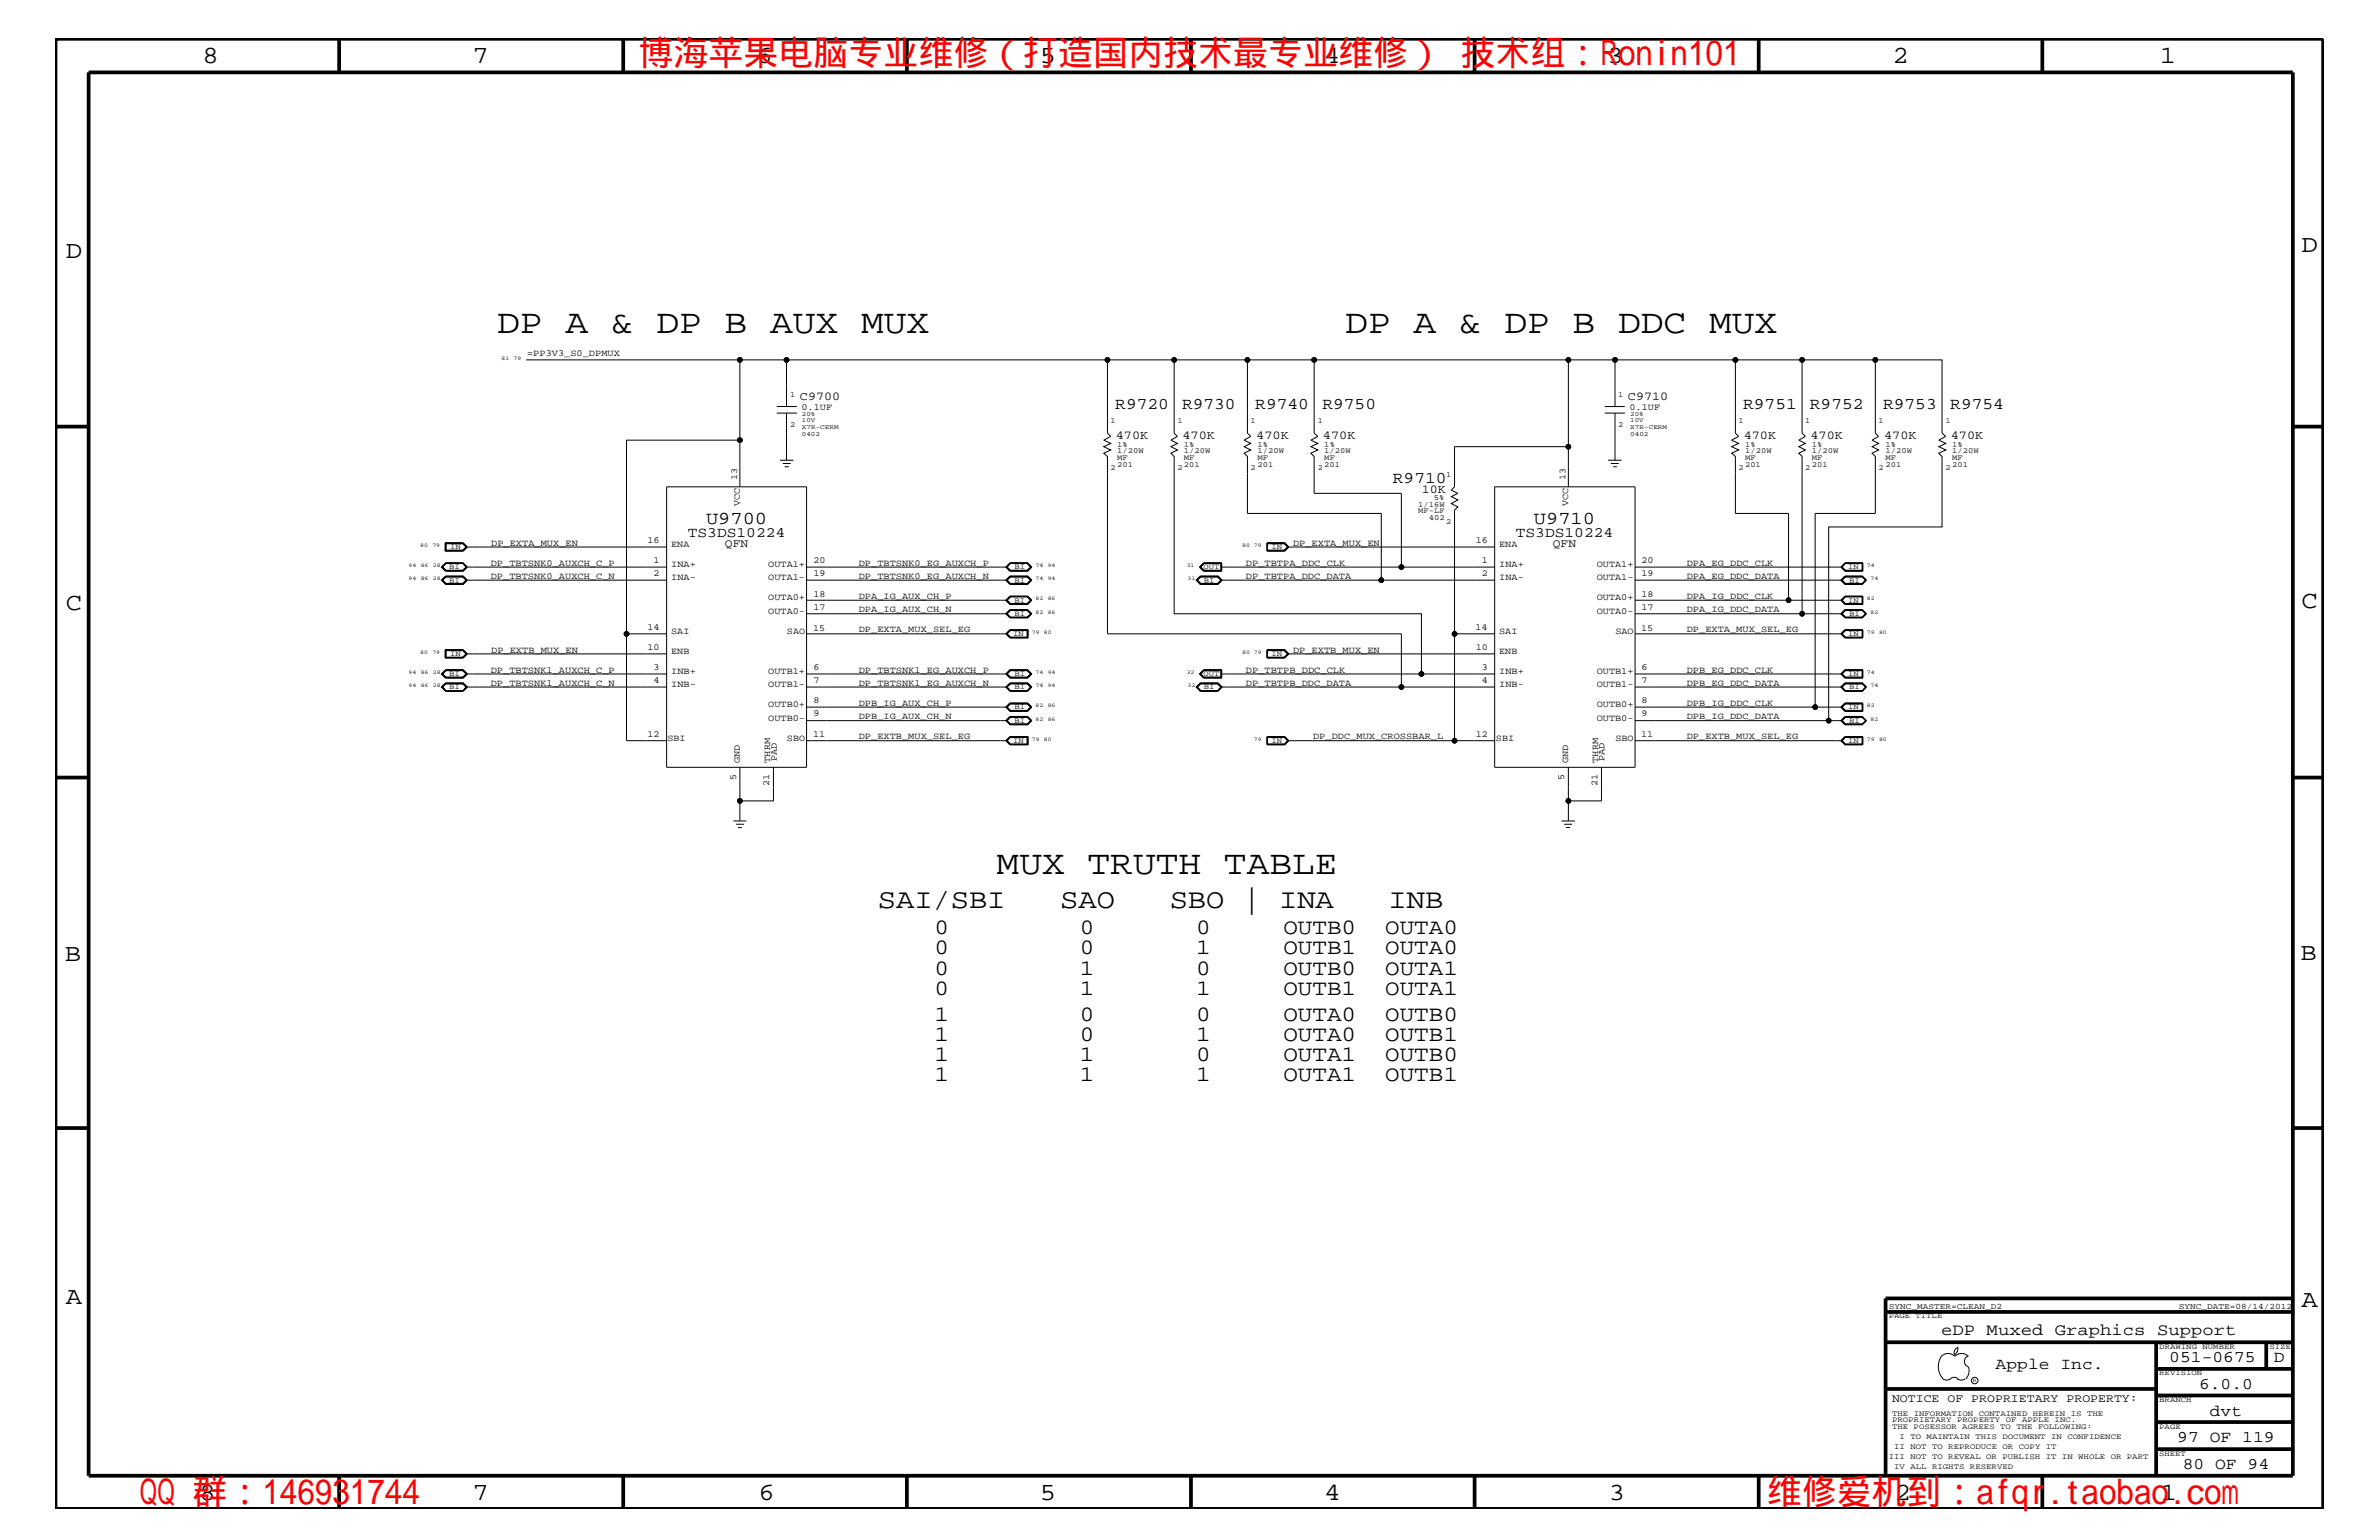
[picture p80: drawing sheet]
<svg xmlns="http://www.w3.org/2000/svg" width="432mm" height="279mm" viewBox="0 0 432 279" stroke-linecap="round" stroke-linejoin="round" font-family="sans-serif">
<defs><g id="words">
<g font-size="6.3" fill="#f00">
<text x="115.9" y="11.9">博海苹果电脑专业维修（打造国内技术最专业维修） 技术组：Ronin101</text>
<text x="25.4" y="272.9">QQ 群：146931744</text>
<text x="320.7" y="272.9">维修爱机到：afqr.taobao.com</text>
</g>
<g font-size="6.2">
<text x="90.2" y="60.4">DP A &amp; DP B AUX MUX</text>
<text x="244.2" y="60.4">DP A &amp; DP B DDC MUX</text>
<text x="180.9" y="158.6">MUX TRUTH TABLE</text>
</g>
<g font-size="5">
<text x="159.3" y="164.7">SAI/SBI</text>
<text x="192.4" y="164.7">SAO</text>
<text x="212.3" y="164.7">SBO | INA</text>
<text x="252" y="164.7">INB</text>
</g>
<g font-size="4.5">
<text x="36.7" y="11.5">8</text>
<text x="85.8" y="11.5">7</text>
<text x="137.3" y="11.5">6</text>
<text x="188.7" y="11.5">5</text>
<text x="240.3" y="11.5">4</text>
<text x="291.8" y="11.5">3</text>
<text x="343.5" y="11.5">2</text>
<text x="392" y="11.5">1</text>
<text x="11.9" y="46.8">D</text>
<text x="417.7" y="45.7">D</text>
<text x="11.9" y="110.6">C</text>
<text x="417.7" y="110.3">C</text>
<text x="11.8" y="174.3">B</text>
<text x="417.6" y="174.2">B</text>
<text x="11.9" y="236.7">A</text>
<text x="417.7" y="237.1">A</text>
<text x="36.2" y="272.1">8</text>
<text x="85.8" y="272.1">7</text>
<text x="137.7" y="272.1">6</text>
<text x="188.7" y="272.1">5</text>
<text x="240.4" y="272.1">4</text>
<text x="292" y="272.1">3</text>
<text x="343.9" y="272.1">2</text>
<text x="392.2" y="272.1">1</text>
</g>
<g font-size="4">
<text x="169.6" y="169.5">0</text>
<text x="169.6" y="173.2">0</text>
<text x="196" y="169.5">0</text>
<text x="196" y="173.2">0</text>
<text x="217.1" y="169.5">0</text>
<text x="217.1" y="173.2">1</text>
<text x="233" y="169.5">OUTB0</text>
<text x="233" y="173.2">OUTB1</text>
<text x="251.4" y="169.5">OUTA0</text>
<text x="251.4" y="173.2">OUTA0</text>
<text x="169.6" y="176.8">0</text>
<text x="196" y="176.8">1</text>
<text x="217.1" y="176.8">0</text>
<text x="233" y="176.8">OUTB0</text>
<text x="251.4" y="176.8">OUTA1</text>
<text x="169.6" y="180.5">0</text>
<text x="169.6" y="185.3">1</text>
<text x="196" y="180.5">1</text>
<text x="196" y="185.3">0</text>
<text x="217.1" y="180.5">1</text>
<text x="217.1" y="185.3">0</text>
<text x="233" y="180.5">OUTB1</text>
<text x="233" y="185.3">OUTA0</text>
<text x="251.4" y="180.5">OUTA1</text>
<text x="251.4" y="185.3">OUTB0</text>
<text x="169.6" y="188.9">1</text>
<text x="196" y="188.9">0</text>
<text x="217.1" y="188.9">1</text>
<text x="233" y="188.9">OUTA0</text>
<text x="251.4" y="188.9">OUTB1</text>
<text x="169.6" y="192.6">1</text>
<text x="169.6" y="196.2">1</text>
<text x="196" y="192.6">1</text>
<text x="196" y="196.2">1</text>
<text x="217.1" y="192.6">0</text>
<text x="217.1" y="196.2">1</text>
<text x="233" y="192.6">OUTA1</text>
<text x="233" y="196.2">OUTA1</text>
<text x="251.4" y="192.6">OUTB0</text>
<text x="251.4" y="196.2">OUTB1</text>
</g>
<g font-size="3.3">
<text x="128.1" y="95">U9700</text>
<text x="278.4" y="95">U9710</text>
</g>
<g font-size="3">
<text x="202.4" y="74.3">R9720</text>
<text x="214.5" y="74.3">R9730</text>
<text x="227.8" y="74.3">R9740</text>
<text x="240" y="74.3">R9750</text>
<text x="316.4" y="74.3">R9751</text>
<text x="328.5" y="74.3">R9752</text>
<text x="341.8" y="74.3">R9753</text>
<text x="354" y="74.3">R9754</text>
<text x="252.8" y="87.6">R9710</text>
<text x="352.3" y="242.3">eDP Muxed Graphics Support</text>
<text x="362.2" y="248.4">Apple Inc.</text>
<text x="393.7" y="247.1">051-0675</text>
<text x="399.2" y="252">6.0.0</text>
<text x="412.7" y="247.1">D</text>
<text x="401.1" y="256.8">dvt</text>
<text x="395.2" y="261.6">97 OF 119</text>
<text x="396.2" y="266.6">80 OF 94</text>
</g>
<g font-size="2.6">
<text x="124.8" y="97.4">TS3DS10224</text>
<text x="275.1" y="97.4">TS3DS10224</text>
</g>
<g font-size="2.2">
<text x="145.2" y="72.6">C9700</text>
<text x="295.5" y="72.6">C9710</text>
<text x="202.5" y="79.7">470K</text>
<text x="214.6" y="79.7">470K</text>
<text x="228" y="79.7">470K</text>
<text x="240.1" y="79.7">470K</text>
<text x="316.5" y="79.7">470K</text>
<text x="328.6" y="79.7">470K</text>
<text x="342" y="79.7">470K</text>
<text x="354.1" y="79.7">470K</text>
<text x="258.1" y="89.4">10K</text>
</g>
<g font-size="2.1">
<text x="131.6" y="99.3">QFN</text>
<text x="281.9" y="99.3">QFN</text>
<text x="343.4" y="254.4">NOTICE OF PROPRIETARY PROPERTY:</text>
</g>
<g font-size="1.7">
<text x="95.7" y="64.5">=PP3V3_S0_DPMUX</text>
<text x="145.5" y="74.4">0.1UF</text>
<text x="295.7" y="74.4">0.1UF</text>
<text x="133.8" y="87.1" transform="rotate(-90 133.8 87.1)">13</text>
<text x="284.1" y="87.1" transform="rotate(-90 284.1 87.1)">13</text>
<text x="134.3" y="91.9" transform="rotate(-90 134.3 91.9)">VCC</text>
<text x="284.6" y="91.9" transform="rotate(-90 284.6 91.9)">VCC</text>
<text x="89.2" y="99">DP_EXTA_MUX_EN</text>
<text x="117.5" y="98.5">16</text>
<text x="121.8" y="99.3">ENA</text>
<text x="234.7" y="99">DP_EXTA_MUX_EN</text>
<text x="267.9" y="98.5">16</text>
<text x="272.1" y="99.3">ENA</text>
<text x="89.1" y="105.1">DP_TBTSNK0_AUXCH_C_N</text>
<text x="89.1" y="102.6">DP_TBTSNK0_AUXCH_C_P</text>
<text x="118.6" y="104.6">2</text>
<text x="118.6" y="102.1">1</text>
<text x="121.8" y="105.3">INA-</text>
<text x="121.8" y="102.9">INA+</text>
<text x="139.4" y="102.9">OUTA1+</text>
<text x="139.4" y="105.3">OUTA1-</text>
<text x="147.7" y="104.6">19</text>
<text x="147.7" y="102.1">20</text>
<text x="155.9" y="102.6">DP_TBTSNK0_EG_AUXCH_P</text>
<text x="155.9" y="105">DP_TBTSNK0_EG_AUXCH_N</text>
<text x="226.1" y="105">DP_TBTPA_DDC_DATA</text>
<text x="226.1" y="102.6">DP_TBTPA_DDC_CLK</text>
<text x="269" y="104.6">2</text>
<text x="269" y="102.1">1</text>
<text x="272.1" y="105.3">INA-</text>
<text x="272.1" y="102.9">INA+</text>
<text x="289.8" y="102.9">OUTA1+</text>
<text x="289.8" y="105.3">OUTA1-</text>
<text x="297.9" y="104.6">19</text>
<text x="297.9" y="102.1">20</text>
<text x="306.2" y="105">DPA_EG_DDC_DATA</text>
<text x="306.2" y="102.6">DPA_EG_DDC_CLK</text>
<text x="139.4" y="108.9">OUTA0+</text>
<text x="139.4" y="111.4">OUTA0-</text>
<text x="147.7" y="110.6">17</text>
<text x="147.7" y="108.2">18</text>
<text x="155.9" y="108.7">DPA_IG_AUX_CH_P</text>
<text x="155.9" y="111.1">DPA_IG_AUX_CH_N</text>
<text x="289.8" y="108.9">OUTA0+</text>
<text x="289.8" y="111.4">OUTA0-</text>
<text x="297.9" y="110.6">17</text>
<text x="297.9" y="108.2">18</text>
<text x="306.2" y="108.7">DPA_IG_DDC_CLK</text>
<text x="306.2" y="111.1">DPA_IG_DDC_DATA</text>
<text x="89.2" y="118.4">DP_EXTB_MUX_EN</text>
<text x="117.5" y="114.3">14</text>
<text x="117.5" y="117.9">10</text>
<text x="121.8" y="115">SAI</text>
<text x="121.8" y="118.6">ENB</text>
<text x="142.8" y="115">SAO</text>
<text x="147.6" y="114.4">15</text>
<text x="155.9" y="114.8">DP_EXTA_MUX_SEL_EG</text>
<text x="234.7" y="118.4">DP_EXTB_MUX_EN</text>
<text x="267.8" y="114.3">14</text>
<text x="267.9" y="117.9">10</text>
<text x="272.1" y="115">SAI</text>
<text x="272.1" y="118.6">ENB</text>
<text x="293.2" y="115">SAO</text>
<text x="297.9" y="114.4">15</text>
<text x="306.2" y="114.8">DP_EXTA_MUX_SEL_EG</text>
<text x="89.1" y="124.5">DP_TBTSNK1_AUXCH_C_N</text>
<text x="89.1" y="122">DP_TBTSNK1_AUXCH_C_P</text>
<text x="118.6" y="124">4</text>
<text x="118.6" y="121.5">3</text>
<text x="121.8" y="122.3">INB+</text>
<text x="121.8" y="124.7">INB-</text>
<text x="139.4" y="122.3">OUTB1+</text>
<text x="139.4" y="124.7">OUTB1-</text>
<text x="147.7" y="124">7</text>
<text x="147.7" y="121.5">6</text>
<text x="155.9" y="122">DP_TBTSNK1_EG_AUXCH_P</text>
<text x="155.9" y="124.4">DP_TBTSNK1_EG_AUXCH_N</text>
<text x="226.1" y="122">DP_TBTPB_DDC_CLK</text>
<text x="226.1" y="124.4">DP_TBTPB_DDC_DATA</text>
<text x="269" y="124">4</text>
<text x="269" y="121.5">3</text>
<text x="272.1" y="122.3">INB+</text>
<text x="272.1" y="124.7">INB-</text>
<text x="289.8" y="122.3">OUTB1+</text>
<text x="289.8" y="124.7">OUTB1-</text>
<text x="297.9" y="124">7</text>
<text x="297.9" y="121.5">6</text>
<text x="306.2" y="124.4">DPB_EG_DDC_DATA</text>
<text x="306.2" y="122">DPB_EG_DDC_CLK</text>
<text x="139.4" y="130.8">OUTB0-</text>
<text x="139.4" y="128.3">OUTB0+</text>
<text x="147.7" y="130">9</text>
<text x="147.7" y="127.6">8</text>
<text x="155.9" y="130.5">DPB_IG_AUX_CH_N</text>
<text x="155.9" y="128">DPB_IG_AUX_CH_P</text>
<text x="289.8" y="130.8">OUTB0-</text>
<text x="289.8" y="128.3">OUTB0+</text>
<text x="297.9" y="130">9</text>
<text x="297.9" y="127.6">8</text>
<text x="306.2" y="130.5">DPB_IG_DDC_DATA</text>
<text x="306.2" y="128">DPB_IG_DDC_CLK</text>
<text x="117.5" y="133.8">12</text>
<text x="121.2" y="134.4">SBI</text>
<text x="142.8" y="134.4">SBO</text>
<text x="147.6" y="133.8">11</text>
<text x="155.9" y="134.1">DP_EXTB_MUX_SEL_EG</text>
<text x="238.3" y="134.1">DP_DDC_MUX_CROSSBAR_L</text>
<text x="267.9" y="133.8">12</text>
<text x="271.5" y="134.4">SBI</text>
<text x="293.2" y="134.4">SBO</text>
<text x="297.9" y="133.8">11</text>
<text x="306.2" y="134.1">DP_EXTB_MUX_SEL_EG</text>
<text x="133.6" y="141.5" transform="rotate(-90 133.6 141.5)">5</text>
<text x="134.3" y="138.4" transform="rotate(-90 134.3 138.4)">GND</text>
<text x="139.6" y="142.6" transform="rotate(-90 139.6 142.6)">21</text>
<text x="139.8" y="138.4" transform="rotate(-90 139.8 138.4)">THRM</text>
<text x="141" y="138" transform="rotate(-90 141 138)">PAD</text>
<text x="283.9" y="141.5" transform="rotate(-90 283.9 141.5)">5</text>
<text x="284.6" y="138.4" transform="rotate(-90 284.6 138.4)">GND</text>
<text x="290" y="142.6" transform="rotate(-90 290 142.6)">21</text>
<text x="290.1" y="138.4" transform="rotate(-90 290.1 138.4)">THRM</text>
<text x="291.3" y="138" transform="rotate(-90 291.3 138)">PAD</text>
</g>
<g font-size="1.5">
<text x="342.8" y="237.4">SYNC_MASTER=CLEAN_D2</text>
<text x="395.5" y="237.4">SYNC_DATE=08/14/2012</text>
</g>
<g font-size="1.4">
<text x="143.4" y="72">1</text>
<text x="293.7" y="72">1</text>
<text x="143.4" y="77.4">2</text>
<text x="201.6" y="76.8">1</text>
<text x="213.7" y="76.8">1</text>
<text x="227" y="76.8">1</text>
<text x="239.2" y="76.8">1</text>
<text x="293.7" y="77.4">2</text>
<text x="315.6" y="76.8">1</text>
<text x="327.7" y="76.8">1</text>
<text x="341" y="76.8">1</text>
<text x="353.1" y="76.8">1</text>
<text x="202.8" y="83.5">MF</text>
<text x="202.8" y="81.1">1%</text>
<text x="202.8" y="82.2">1/20W</text>
<text x="214.9" y="83.5">MF</text>
<text x="214.9" y="82.2">1/20W</text>
<text x="214.9" y="81.1">1%</text>
<text x="228.3" y="83.5">MF</text>
<text x="228.3" y="82.2">1/20W</text>
<text x="228.3" y="81.1">1%</text>
<text x="240.4" y="82.2">1/20W</text>
<text x="240.4" y="81.1">1%</text>
<text x="240.4" y="83.5">MF</text>
<text x="316.7" y="81.1">1%</text>
<text x="316.7" y="83.5">MF</text>
<text x="316.7" y="82.2">1/20W</text>
<text x="328.8" y="81.1">1%</text>
<text x="328.8" y="82.2">1/20W</text>
<text x="328.8" y="83.5">MF</text>
<text x="342.2" y="83.5">MF</text>
<text x="342.2" y="81.1">1%</text>
<text x="342.2" y="82.2">1/20W</text>
<text x="354.3" y="81.1">1%</text>
<text x="354.3" y="83.5">MF</text>
<text x="354.3" y="82.2">1/20W</text>
<text x="201.6" y="85.3">2</text>
<text x="202.8" y="84.7">201</text>
<text x="213.7" y="85.3">2</text>
<text x="214.9" y="84.7">201</text>
<text x="227" y="85.3">2</text>
<text x="228.3" y="84.7">201</text>
<text x="239.2" y="85.3">2</text>
<text x="240.4" y="84.7">201</text>
<text x="262.5" y="86.5">1</text>
<text x="315.6" y="85.3">2</text>
<text x="316.7" y="84.7">201</text>
<text x="327.7" y="85.3">2</text>
<text x="328.8" y="84.7">201</text>
<text x="341" y="85.3">2</text>
<text x="342.2" y="84.7">201</text>
<text x="353.1" y="85.3">2</text>
<text x="354.3" y="84.7">201</text>
<text x="257.4" y="92">1/16W</text>
<text x="257.4" y="93.2">MF-LF</text>
<text x="259.3" y="94.3">402</text>
<text x="260.3" y="90.7">5%</text>
<text x="262.5" y="95">2</text>
<text x="81.7" y="99.6">IN</text>
<text x="230.8" y="99.6">IN</text>
<text x="81.5" y="103.2">BI</text>
<text x="81.5" y="105.7">BI</text>
<text x="184.1" y="103.2">BI</text>
<text x="184.1" y="105.7">BI</text>
<text x="218.4" y="103.2">OUT</text>
<text x="218.5" y="105.7">BI</text>
<text x="335.4" y="103.2">IN</text>
<text x="335.6" y="105.7">BI</text>
<text x="184.1" y="109.3">BI</text>
<text x="184.1" y="111.7">BI</text>
<text x="335.4" y="109.3">IN</text>
<text x="335.6" y="111.7">BI</text>
<text x="81.7" y="119">IN</text>
<text x="183.9" y="115.3">IN</text>
<text x="230.8" y="119">IN</text>
<text x="335.4" y="115.3">IN</text>
<text x="81.5" y="122.6">BI</text>
<text x="81.5" y="125.1">BI</text>
<text x="184.1" y="122.6">BI</text>
<text x="184.1" y="125.1">BI</text>
<text x="218.4" y="122.6">OUT</text>
<text x="218.5" y="125.1">BI</text>
<text x="335.4" y="122.6">IN</text>
<text x="335.6" y="125.1">BI</text>
<text x="184.1" y="128.7">BI</text>
<text x="184.1" y="131.1">BI</text>
<text x="335.4" y="128.7">IN</text>
<text x="335.6" y="131.1">BI</text>
<text x="183.9" y="134.7">IN</text>
<text x="230.8" y="134.7">IN</text>
<text x="335.4" y="134.7">IN</text>
<text x="342.8" y="239.2">PAGE TITLE</text>
<text x="391.9" y="244.7">DRAWING NUMBER</text>
<text x="411.9" y="244.7">SIZE</text>
<text x="391.9" y="249.5">REVISION</text>
<text x="343.4" y="256.8">THE INFORMATION CONTAINED HEREIN IS THE</text>
<text x="391.9" y="254.4">BRANCH</text>
<text x="343.4" y="258">PROPRIETARY PROPERTY OF APPLE INC.</text>
<text x="343.4" y="259.3">THE POSESSOR AGREES TO THE FOLLOWING:</text>
<text x="343.8" y="262.9">II NOT TO REPRODUCE OR COPY IT</text>
<text x="344.8" y="261.1">I TO MAINTAIN THIS DOCUMENT IN CONFIDENCE</text>
<text x="391.9" y="259.3">PAGE</text>
<text x="342.8" y="264.7">III NOT TO REVEAL OR PUBLISH IT IN WHOLE OR PART</text>
<text x="343.8" y="266.6">IV ALL RIGHTS RESERVED</text>
<text x="391.9" y="264.1">SHEET</text>
</g>
<g font-size="1.2">
<text x="145.5" y="76.7">10V</text>
<text x="145.5" y="77.9">X7R-CERM</text>
<text x="145.5" y="75.6">20%</text>
<text x="295.9" y="76.7">10V</text>
<text x="295.9" y="77.9">X7R-CERM</text>
<text x="295.9" y="75.6">20%</text>
<text x="145.5" y="79.1">0402</text>
<text x="295.9" y="79.1">0402</text>
</g>
<g font-size="1">
<text x="91" y="65.3">81</text>
<text x="93.2" y="65.3">79</text>
<text x="76.3" y="99.3">80</text>
<text x="78.5" y="99.3">79</text>
<text x="225.5" y="99.3">80 79</text>
<text x="74.2" y="102.9">94</text>
<text x="74.2" y="105.3">94</text>
<text x="76.4" y="102.9">86</text>
<text x="76.4" y="105.3">86</text>
<text x="78.6" y="102.9">28</text>
<text x="78.6" y="105.3">28</text>
<text x="188" y="102.9">74</text>
<text x="188" y="105.3">74</text>
<text x="190.2" y="102.9">94</text>
<text x="190.2" y="105.3">94</text>
<text x="215.4" y="102.9">31</text>
<text x="215.6" y="105.3">31</text>
<text x="338.8" y="102.9">74</text>
<text x="339.5" y="105.3">74</text>
<text x="188" y="108.9">82</text>
<text x="188" y="111.4">82</text>
<text x="190.2" y="108.9">86</text>
<text x="190.2" y="111.4">86</text>
<text x="338.8" y="108.9">82</text>
<text x="339.5" y="111.4">82</text>
<text x="76.3" y="118.6">80</text>
<text x="78.5" y="118.6">79</text>
<text x="187.3" y="115">79</text>
<text x="189.5" y="115">80</text>
<text x="225.5" y="118.6">80 79</text>
<text x="338.8" y="115">79</text>
<text x="341" y="115">80</text>
<text x="74.2" y="122.3">94</text>
<text x="74.2" y="124.7">94</text>
<text x="76.4" y="122.3">86</text>
<text x="76.4" y="124.7">86</text>
<text x="78.6" y="122.3">28</text>
<text x="78.6" y="124.7">28</text>
<text x="188" y="122.3">74</text>
<text x="188" y="124.7">74</text>
<text x="190.2" y="122.3">94</text>
<text x="190.2" y="124.7">94</text>
<text x="215.4" y="122.3">32</text>
<text x="215.6" y="124.7">32</text>
<text x="338.8" y="122.3">74</text>
<text x="339.5" y="124.7">74</text>
<text x="188" y="128.3">82</text>
<text x="188" y="130.8">82</text>
<text x="190.2" y="128.3">86</text>
<text x="190.2" y="130.8">86</text>
<text x="338.8" y="128.3">82</text>
<text x="339.5" y="130.8">82</text>
<text x="187.3" y="134.4">79</text>
<text x="189.5" y="134.4">80</text>
<text x="227.6" y="134.4">79</text>
<text x="338.8" y="134.4">79</text>
<text x="341" y="134.4">80</text>
<text x="358.1" y="250.7">R</text>
</g>
</g></defs>
<g fill="none" stroke="#000" stroke-width=".18">
<path d="M95.5 65.3h38.8v14.6M134.3 65.3h8.5v8.5M141 73.8h3.6M141 74.9h3.6M142.8 65.3h58.2v13.3l.6 .6-1.3 .7 1.3 .5-1.3 .6 1.3 .6-1.3 .6 .7 .6v32.2h53.4v9.6M142.8 74.9v8.6M201 65.3h12.1M226.4 65.3h12.1M238.5 65.3h46.2v15.7M238.5 65.3v13.3l.7 .6-1.3 .7 1.3 .5-1.3 .6 1.3 .6-1.3 .6 .6 .6v6.7h15.9v13.4M284.7 65.3h8.4v8.5M291.3 73.8h3.6"/>
<path d="M291.3 74.9h3.6M293.1 65.3h21.9v13.3l.6 .6-1.3 .7 1.3 .5-1.3 .6 1.3 .6-1.3 .6 .7 .6v10.4h9.6v15.7M293.1 74.9v8.6M315 65.3h12.1v13.3l.6 .6-1.2 .7 1.2 .5-1.2 .6 1.2 .6-1.2 .6 .6 .6v28.6h7.3M327.1 65.3h13.3v13.3l.6 .6-1.2 .7 1.2 .5-1.2 .6 1.2 .6-1.2 .6 .6 .6v10.4h-10.9v35.1h4.9M340.4 65.3h12.1v13.3l.7 .6-1.3 .7 1.3 .5-1.3 .6 1.3 .6-1.3 .6 .6 .6v12.8h-20.6v35.1h2.5M80.8 98.5h3.3l.7 .7-.7 .8h-3.3zM80.9 98.5v1.4h3.1l.8-.7-.8-.7M80.9 98.6h3.1l.7 .6-.7 .6h-3.1zM80.9 98.7h3.1l.6 .5M84.6 99.2h36.4M84.6 99.2l-.6 .6"/>
<path d="M121 88.3h25.4v50.9h-25.4zM134.3 88.3v-8.4h-20.6v35.1h7.3M141.6 83.5h2.4M142.1 84.1h1.4M142.4 84.7h.8M230 98.5h3.2l.7 .7-.7 .8h-3.2zM230.1 98.6h3l.7 .6-.7 .6h-3zM230.1 98.7h3l.6 .5M233.2 98.5l.7 .7-.7 .7h-3.2M233.7 99.2h37.6M233.7 99.2l-.6 .6M271.3 88.3h25.5v50.9h-25.5z"/>
<path d="M284.7 81h-20.7v7.3l-.6 .6 1.2 .6-1.2 .6 1.2 .6-1.2 .7 1.2 .6-.6 .6v22.4h7.3M284.7 81v7.3M291.9 83.5h2.4M292.4 84.1h1.4M292.8 84.7h.7M80.1 102.9l.8-.8h3.2l.7 .8-.7 .7h-3.2zM80.2 105.3l.7-.7h3.1l.8 .7-.8 .7h-3.1zM80.3 105.3l.6-.6h3.1l.7 .6-.7 .6h-3.1zM80.8 117.9h3.3l.7 .7-.7 .8h-3.3zM80.9 117.9v1.4h3.1M80.9 104.5h3.2l.7 .8-.7 .7h-3.2l-.8-.7zM80.9 102.2h3.1l.6 .7h36.4"/>
<path d="M80.9 104.7h3.1l.6 .6h36.4M80.9 102.1h3.1l.8 .8-.8 .7h-3.1l-.7-.7zM80.9 102.2l-.6 .7 .6 .6M80.9 102.2l-.5 .7 .5 .6M80.9 104.7l-.5 .6 .5 .6h3.1l.6-.6M80.9 102.2h3.1l.7 .7-.7 .6h-3.1M80.9 118h3.1l.6 .6M84 117.9l.8 .7-.8 .7M84 119.3l.7-.7-.7-.6h-3.1v1.3M84.6 118.6h36.4M84.6 102.9l-.6 .6h-3.1M84.6 118.6l-.6 .6h-3.1"/>
<path d="M113.7 115v19.4h7.3M146.4 102.9h36.4M146.4 105.3h36.4M146.4 108.9h36.4M146.4 111.4h36.4M146.4 115h36.4M182.6 115l.7-.8h3.3v1.6h-3.3zM182.6 102.9l.7-.8h3.2l.8 .8-.8 .7h-3.2zM182.6 115l.7-.7h3.2v1.4h-3.2zM182.6 108.9l.7-.7h3.1l.8 .7-.8 .8h-3.1zM182.7 105.3l.7-.6h3l.7 .6-.7 .6h-3zM182.7 108.9l.7-.7h3l.7 .7-.7 .7h-3z"/>
<path d="M182.7 111.4l.7-.7h3l.7 .7-.7 .6h-3zM182.8 105.3l.6-.6h3l.6 .6-.6 .6h-3zM182.8 108.9l.6-.6h3l.6 .6-.6 .6h-3zM182.8 111.4l.6-.6h3l.6 .6-.6 .5h-3zM183.3 104.5h3.2l.8 .8-.8 .7h-3.2l-.7-.7zM183.3 108.1h3.2l.8 .8-.8 .8h-3.2l-.7-.8zM183.3 110.6h3.2l.8 .8-.8 .7h-3.2l-.7-.7zM183.3 104.6h3.1l.8 .7-.8 .7h-3.1l-.7-.7zM183.3 110.7h3.1l.8 .7-.8 .6h-3.1l-.7-.6zM183.3 102.1h3.1l.8 .8-.8 .7h-3.1l-.7-.7zM183.4 102.2l-.7 .7 .7 .6M183.4 102.2l-.6 .7 .6 .6"/>
<path d="M183.4 102.2h3l.7 .7-.7 .6h-3M183.4 102.2h3l.6 .7-.6 .6h-3M183.4 114.3l-.7 .7 .7 .7M186.4 114.3v1.4M186.4 114.4h-3l-.6 .6 .6 .6h3M217.3 105.3l.6-.6h3.1l.7 .6-.7 .6h-3.1zM217.7 102.9l.8-.8h3.3v1.5h-3.3zM217.9 104.5h3.2l.7 .8-.7 .7h-3.2l-.8-.7zM217.9 104.6h3.1l.8 .7-.8 .7h-3.1l-.7-.7zM217.9 104.7h3.1l.6 .6h49.7M217.9 104.7l-.5 .6 .5 .6h3.1l.6-.6M218.5 103.5h3.2"/>
<path d="M218.5 102.1l-.7 .8 .7 .7h3.2v-1.5M218.5 102.2h3.2M218.5 102.2l-.6 .7 .6 .6M221.6 102.2v1.3M221.6 102.9h49.7M230 117.9h3.2l.7 .7-.7 .8h-3.2zM230.1 118h3l.6 .6M233.1 119.3l.7-.7-.7-.6h-3v1.3M233.2 117.9l.7 .7-.7 .7h-3.2M233.7 118.6h37.6M233.7 118.6l-.6 .6h-3M250.7 105.3v-12.1h-24.3v-10.4l-.6-.6 1.2-.6-1.2-.6 1.2-.6-1.2-.5 1.2-.7-.6-.6v-13.3h-13.3v13.3l.6 .6-1.2 .7 1.2 .5-1.2 .6 1.2 .6-1.2 .6 .6 .6v28.6h44.9v10.9h13.3"/>
<path d="M264 115v19.4M296.8 102.9h37.6M296.8 105.3h37.6M296.8 108.9h37.6M296.8 111.4h30.3M296.8 115h37.6M334.1 105.3l.8-.8h3.1l.8 .8-.8 .7h-3.1zM334.1 111.4l.8-.8h3.1l.8 .8-.8 .7h-3.1zM334.1 102.9l.8-.8h3.2v1.5h-3.2zM334.9 115.7h3.2M334.9 114.3l-.7 .7 .7 .7M334.9 108.2l-.7 .7 .7 .8"/>
<path d="M334.9 102.1l-.7 .8 .7 .7h3.2M334.9 104.6h3.1l.7 .7-.7 .6h-3.1l-.6-.6 .6-.6h3.1l.7 .6-.7 .7h-3.1l-.7-.7zM334.9 110.7h3.1l.7 .7-.7 .6h-3.1M334.9 110.7l-.7 .7 .7 .6M334.9 110.7l-.6 .7 .6 .6M334.9 114.2h3.2v1.6h-3.2l-.8-.8zM334.9 108.1h3.2v1.6h-3.2l-.8-.8zM334.9 114.3h3.2M334.9 108.2h3.2M334.9 114.3l-.6 .7 .6 .7M334.9 102.2h3.1v1.3h-3.1l-.6-.6zM335 104.7h3l.6 .6-.6 .6h-3l-.6-.6z"/>
<path d="M335 110.8h3l.6 .6-.6 .5h-3l-.6-.5zM335 102.2l-.6 .7 .6 .6M338 108.2v1.4h-3.1l-.6-.7 .6-.7M338 114.3v1.4M338 114.4h-3l-.6 .6 .6 .6h3M338 108.3h-3l-.6 .6 .6 .6h3M80.1 124.6l.8-.7h3.2l.7 .7-.7 .8h-3.2zM80.2 124.6l.7-.6h3.1l.8 .6-.8 .8h-3.1zM80.9 121.5h3.2l.7 .8-.7 .7h-3.2l-.8-.7zM80.9 124.1h3.1l.6 .5h36.4M80.9 121.5h3.1l.8 .8-.8 .7h-3.1l-.7-.7zM80.9 124.1l-.6 .5 .6 .7"/>
<path d="M80.9 124.1l-.5 .5 .5 .7M80.9 121.6h3.1l.7 .7-.7 .6h-3.1l-.6-.6zM80.9 124.1h3.1l.7 .5-.7 .7h-3.1M84.6 122.3l-.6 .6h-3.1M84.6 124.6l-.6 .7h-3.1M121 122.3h-36.4l-.6-.6h-3.1l-.5 .6 .5 .6M134.3 139.2v9.7M140.4 139.2v6.1h-6.1M146.4 122.3h36.4M146.4 124.6h36.4M146.4 128.3h36.4M146.4 130.7h36.4"/>
<path d="M146.4 134.4h36.4M182.6 122.3l.7-.8h3.2l.8 .8-.8 .7h-3.2zM182.7 128.3l.7-.6h3l.7 .6-.7 .7h-3zM182.8 122.3l.6-.6h3l.6 .6-.6 .6h-3zM182.8 128.3l.6-.6h3l.6 .6-.6 .6h-3zM182.8 130.7l.6-.5h3l.6 .5-.6 .6h-3zM183.3 123.9h3.2l.8 .7-.8 .8h-3.2l-.7-.8zM183.3 127.5h3.2l.8 .8-.8 .8h-3.2l-.7-.8zM183.3 130h3.2l.8 .7-.8 .8h-3.2l-.7-.8zM183.3 124h3.1l.8 .6-.8 .8h-3.1l-.7-.8zM183.3 127.6h3.1l.8 .7-.8 .8h-3.1l-.7-.8zM183.3 130.1h3.1l.8 .6-.8 .7h-3.1l-.7-.7z"/>
<path d="M183.3 121.5h3.1l.8 .8-.8 .7h-3.1l-.7-.7zM183.3 133.6h3.3v1.5h-3.3l-.7-.7zM183.3 133.7h3.2v1.4h-3.2l-.7-.7zM183.4 124.1l-.7 .5 .7 .7M183.4 124.1l-.6 .5 .6 .7M183.4 121.6h3l.7 .7-.7 .6h-3l-.7-.6zM183.4 124.1h3l.7 .5-.7 .7h-3M183.4 130.1h3l.7 .6-.7 .7h-3l-.7-.7zM183.4 124.1h3l.6 .5-.6 .7h-3M183.4 133.7l-.7 .7 .7 .7M186.4 133.7v1.4M186.4 133.8h-3l-.6 .6 .6 .6h3"/>
<path d="M217.7 122.3l.8-.8h3.3v1.5h-3.3zM217.9 123.9h3.2l.7 .7-.7 .8h-3.2l-.8-.8zM217.9 124h3.1l.8 .6-.8 .8h-3.1l-.7-.8zM217.9 124.1h3.1l.6 .5h49.7M217.9 124.1l-.6 .5 .6 .7M217.9 124.1l-.5 .5 .5 .7M217.9 124.1h3.1l.7 .5-.7 .7h-3.1M218.5 122.9h3.2M218.5 121.5l-.7 .8 .7 .7h3.2v-1.5M218.5 122.9l-.6-.6 .6-.6h3.1v1.2M221.6 122.3h36.4M221.6 124.6l-.6 .7h-3.1"/>
<path d="M221.7 121.6h-3.2l-.6 .7 .6 .6M230 133.6h3.2l.7 .8-.7 .7h-3.2zM230 133.7h3.2l.7 .7-.7 .7h-3.2M230.1 133.7v1.4M230.1 133.8h3l.6 .6M233.1 133.7l.7 .7-.7 .7M233.7 134.4h37.6M233.7 134.4l-.6 .6h-3M284.7 139.2v9.7M290.7 139.2v6.1h-6M296.8 122.3h37.6M296.8 124.6h37.6"/>
<path d="M296.8 128.3h32.7M296.8 130.7h35.1M296.8 134.4h37.6M334.1 124.6l.8-.7h3.1l.8 .7-.8 .8h-3.1zM334.1 130.7l.8-.7h3.1l.8 .7-.8 .8h-3.1zM334.1 134.4l.8-.8h3.2v1.5h-3.2zM334.1 128.3l.8-.8h3.2v1.6h-3.2zM334.3 128.3l.6-.6h3.1v1.3h-3.1zM334.9 135.1h3.2M334.9 121.5l-.7 .8 .7 .7h3.2M334.9 133.7l-.7 .7 .7 .7M334.9 124h3.1l.7 .6-.7 .7h-3.1l-.6-.7 .6-.5h3.1l.7 .5-.7 .8h-3.1l-.7-.8z"/>
<path d="M334.9 130.1h3.1l.7 .6-.7 .7h-3.1M334.9 130.1l-.7 .6 .7 .7M334.9 130.1l-.6 .6 .6 .7M334.9 121.5h3.2v1.5h-3.2l-.8-.7zM334.9 133.7h3.2M334.9 121.6h3.1v1.3h-3.1l-.6-.6zM334.9 133.7l-.6 .7 .6 .7M335 124.1h3l.6 .5-.6 .7h-3l-.6-.7zM335 130.2h3l.6 .5-.6 .6h-3l-.6-.6zM335 127.7l-.6 .6 .6 .6h3M338 133.7v1.4M338 121.7h-3l-.6 .6 .6 .6"/>
<path d="M338 133.8h-3l-.6 .6 .6 .6h3M338.1 127.6h-3.2l-.7 .7 .7 .8M133.1 148.9h2.4M133.6 149.5h1.5M134 150.1h.6M283.4 148.9h2.5M283.9 149.5h1.4M284.2 150.1h.8M352.4 246.1a1.69 1.69 0 0 1 2.4 0M352.4 246a3.3 3.3 0 0 0 .3 4.1M352.6 250.2l.7 .2 .7-.2M354 250.2l.7-.3 .7 .3"/>
<path d="M354.8 246.1a1.69 1.69 0 0 1 2.5 0M355.3 250.2l.7 .2 .7-.2M355.3 244.4l.1 .3a1.18 1.18 0 0 1-.6 1M355.4 244.4a.99 .99 0 0 0-.6 1.4M357.2 246a1.04 1.04 0 0 0-.6 1 1.04 1.04 0 0 0 .6 1M357.3 248l.1 .7a2.11 2.11 0 0 1-.6 1.5"/>
<circle cx="134.3" cy="65.3" r=".42"/>
<circle cx="134.3" cy="79.9" r=".42"/>
<circle cx="142.8" cy="65.3" r=".42"/>
<circle cx="201" cy="65.3" r=".42"/>
<circle cx="213.1" cy="65.3" r=".42"/>
<circle cx="226.4" cy="65.3" r=".42"/>
<circle cx="238.5" cy="65.3" r=".42"/>
<circle cx="284.7" cy="65.3" r=".42"/>
<circle cx="293.1" cy="65.3" r=".42"/>
<circle cx="315" cy="65.3" r=".42"/>
<circle cx="327.1" cy="65.3" r=".42"/>
<circle cx="340.4" cy="65.3" r=".42"/>
<circle cx="284.7" cy="81" r=".42"/>
<circle cx="113.7" cy="115" r=".42"/>
<circle cx="250.7" cy="105.3" r=".42"/>
<circle cx="254.4" cy="102.9" r=".42"/>
<circle cx="264" cy="115" r=".42"/>
<circle cx="324.6" cy="108.9" r=".42"/>
<circle cx="327.1" cy="111.4" r=".42"/>
<circle cx="254.4" cy="124.6" r=".42"/>
<circle cx="258" cy="122.3" r=".42"/>
<circle cx="264" cy="134.4" r=".42"/>
<circle cx="329.5" cy="128.3" r=".42"/>
<circle cx="331.9" cy="130.7" r=".42"/>
<circle cx="134.3" cy="145.3" r=".42"/>
<circle cx="284.7" cy="145.3" r=".42"/>
<circle cx="358.4" cy="250.5" r=".59"/>
</g>
<g fill="none" stroke="#000" stroke-width=".68" stroke-linecap="butt">
<path d="M10.1 7h411.6v266.8h-411.6zM16.1 13.1h400.1v254.6h-400.1zM61.6 7v6.1M113.1 7v6.1M164.6 7v6.1M216.2 7v6.1M267.6 7v6.1M319.2 7v6.1M370.7 7v6.1M10.1 77.4h6M416.2 77.4h5.5M10.1 141.1h6"/>
<path d="M416.2 141.1h5.5M10.1 204.7h6M416.2 204.7h5.5M342.2 238h74M416.2 235.6h-74v32.1M342.2 252h49.2M342.2 243.5h74M391.4 248.4h24.8M391.4 243.5v24.2M391.4 258h24.8M391.4 253.2h24.8M411.3 243.5v4.9"/>
<path d="M61.6 267.7v6.1M113.1 267.7v6.1M164.6 267.7v6.1M216.2 268v5.8M267.6 267.7v6.1M319.2 267.7v6.1M370.7 267.7v6.1M391.4 262.9h24.8"/>
</g>
<g fill="#000">
<circle cx="134.3" cy="65.3" r=".42"/>
<circle cx="134.3" cy="79.9" r=".42"/>
<circle cx="142.8" cy="65.3" r=".42"/>
<circle cx="201" cy="65.3" r=".42"/>
<circle cx="213.1" cy="65.3" r=".42"/>
<circle cx="226.4" cy="65.3" r=".42"/>
<circle cx="238.5" cy="65.3" r=".42"/>
<circle cx="284.7" cy="65.3" r=".42"/>
<circle cx="293.1" cy="65.3" r=".42"/>
<circle cx="315" cy="65.3" r=".42"/>
<circle cx="327.1" cy="65.3" r=".42"/>
<circle cx="340.4" cy="65.3" r=".42"/>
<circle cx="284.7" cy="81" r=".42"/>
<circle cx="113.7" cy="115" r=".42"/>
<circle cx="250.7" cy="105.3" r=".42"/>
<circle cx="254.4" cy="102.9" r=".42"/>
<circle cx="264" cy="115" r=".42"/>
<circle cx="324.6" cy="108.9" r=".42"/>
<circle cx="327.1" cy="111.4" r=".42"/>
<circle cx="254.4" cy="124.6" r=".42"/>
<circle cx="258" cy="122.3" r=".42"/>
<circle cx="264" cy="134.4" r=".42"/>
<circle cx="329.5" cy="128.3" r=".42"/>
<circle cx="331.9" cy="130.7" r=".42"/>
<circle cx="134.3" cy="145.3" r=".42"/>
<circle cx="284.7" cy="145.3" r=".42"/>
</g>
<use href="#words"/>
</svg>
